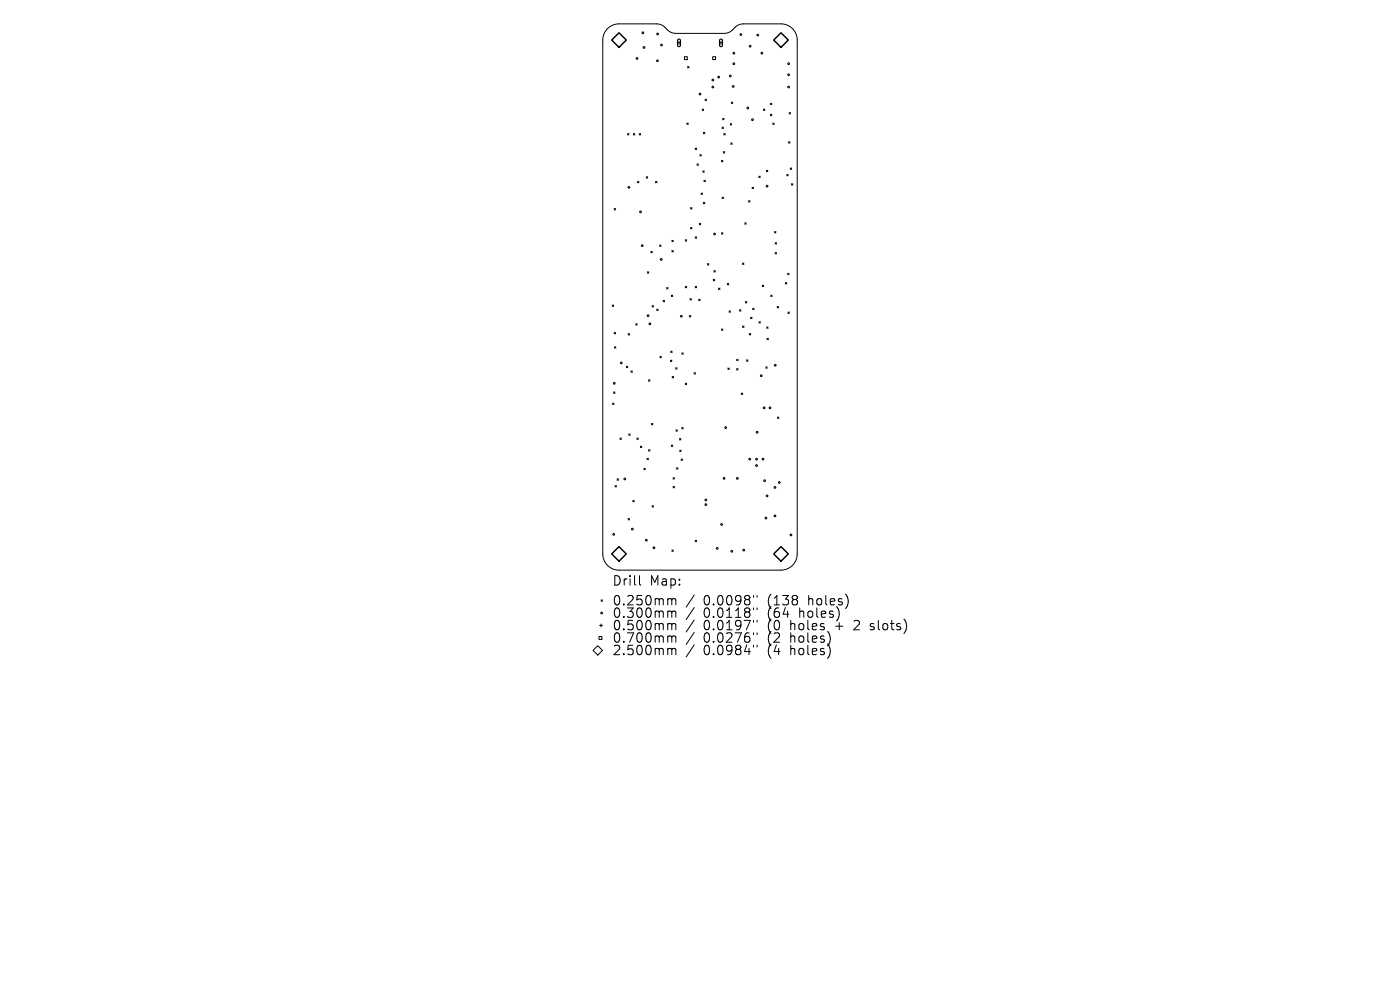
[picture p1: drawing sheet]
<svg xmlns="http://www.w3.org/2000/svg" width="297mm" height="210mm" viewBox="0 0 297 210" stroke-linecap="round" stroke-linejoin="round" font-family="sans-serif">
<defs><g id="words">
<g font-size="2.8">
<text x="129.8" y="124.5">Drill</text>
<text x="137.8" y="124.5">Map:</text>
<text x="129.8" y="128.7">0.250mm</text>
<text x="129.8" y="131.3">0.300mm</text>
<text x="149.3" y="128.7">0.0098&quot;</text>
<text x="149.3" y="131.3">0.0118&quot;</text>
<text x="163" y="128.7">(138</text>
<text x="163" y="131.3">(64</text>
<text x="169.9" y="131.3">holes)</text>
<text x="171.8" y="128.7">holes)</text>
<text x="129.8" y="134">0.500mm</text>
<text x="129.8" y="136.6">0.700mm</text>
<text x="149.3" y="134">0.0197&quot;</text>
<text x="149.3" y="136.6">0.0276&quot;</text>
<text x="163" y="134">(0</text>
<text x="163" y="136.6">(2</text>
<text x="167.9" y="134">holes</text>
<text x="167.9" y="136.6">holes)</text>
<text x="177.7" y="134">+</text>
<text x="181.9" y="134">2</text>
<text x="185.5" y="134">slots)</text>
<text x="129.8" y="139.3">2.500mm</text>
<text x="149.3" y="139.3">0.0984&quot;</text>
<text x="163" y="139.3">(4</text>
<text x="167.9" y="139.3">holes)</text>
</g>
</g></defs>
<g fill="none" stroke="#000" stroke-width=".21">
<path d="M129 5.9l.7-.4 1.2-.4h8.4a3.2 3.2 0 0 1 2.4 1.4l1 .5 .7 .1h10.2a3.3 3.3 0 0 0 2.6-1.5l1.3-.5h8.2a3.4 3.4 0 0 1 3.4 3.4v109a3.4 3.4 0 0 1-3.4 3.4h-34.4a3.4 3.4 0 0 1-3.4-3.4v-109l.2-1.2zM143.7 9.1h.7M144 8.8v.6M145.2 12h.6v.6h-.6zM145.9 14.1l.3 .3M146.2 14.1l-.3 .3M151.2 12h.6v.6h-.6zM152.6 9.1h.7M153 8.8v.6M133.1 28.3l.3 .3M133.4 28.3l-.3 .3M134.4 28.3l.3 .3"/>
<path d="M134.7 28.3l-.3 .3M135.2 38.5l.3 .3M135.5 38.5l-.3 .3M135.6 28.3l.3 .3M135.9 28.3l-.3 .3M137.1 37.5l.3 .3M137.4 37.5l-.3 .3M139.1 38.5l.3 .3M139.4 38.5l-.3 .3M145.7 26.1l.3 .3M146 26.1l-.3 .3M147.5 31.4l.3 .3"/>
<path d="M147.8 31.4l-.3 .3M147.9 34.8l.3 .3M148.2 34.8l-.3 .3M148.5 32.8l.3 .3M148.8 32.8l-.3 .3M149 23.1l.3 .3M149.1 36.2l.3 .4M149.2 28.1l.3 .3M149.3 23.1l-.3 .3M149.3 38.2l.3 .3M149.4 36.2l-.3 .4M149.5 28.1l-.3 .3"/>
<path d="M149.6 21l.3 .3M149.6 38.2l-.3 .3M149.9 21l-.3 .3M153 34l.4 .3M153.2 27l.3 .3M153.3 25.1l.3 .3M153.4 34l-.4 .3M153.4 32.2l.3 .3M153.5 27l-.3 .3M153.5 28.3l.4 .3M153.6 25.1l-.3 .3M153.7 32.2l-.3 .3"/>
<path d="M153.9 28.3l-.4 .3M154.9 26.2l.3 .3M155 30.3l.3 .3M155.2 21.6l.3 .4M155.2 26.2l-.3 .3M155.3 30.3l-.3 .3M155.5 21.6l-.3 .4M159.5 39.7l.4 .3M159.9 39.7l-.4 .3M161 37.4l.3 .3M161.3 37.4l-.3 .3M162 23.1l.3 .3"/>
<path d="M162.3 23.1l-.3 .3M162.6 36.1l.3 .3M162.9 36.1l-.3 .3M163.4 21.9l.3 .3M163.4 24.2l.3 .4M163.7 21.9l-.3 .3M163.7 24.2l-.3 .4M163.9 26.1l.3 .3M164.2 26.1l-.3 .3M166.9 37l.3 .3M167.2 37l-.3 .3M167.3 30.1l.3 .3"/>
<path d="M167.4 23.9l.3 .3M167.6 30.1l-.3 .3M167.6 35.6l.4 .3M167.7 23.9l-.3 .3M167.9 39l.3 .3M168 35.6l-.4 .3M168.2 39l-.3 .3M130.3 44.2l.3 .3M130.6 44.2l-.3 .3M137.3 57.7l.3 .3M137.6 57.7l-.3 .3M138.1 53.3l.3 .3"/>
<path d="M138.4 53.3l-.3 .3M139.9 52l.3 .3M140.2 52l-.3 .3M142.5 53.1l.3 .3M142.5 51l.3 .3M142.8 53.1l-.3 .3M142.8 51l-.3 .3M145.4 50.8l.3 .4M145.7 50.8l-.3 .4M146.5 44l.3 .4M146.5 48.2l.3 .4M146.8 44l-.3 .4"/>
<path d="M146.8 48.2l-.3 .4M147.5 50.2l.3 .3M147.8 50.2l-.3 .3M148.3 47.4l.4 .3M148.7 47.4l-.4 .3M148.7 40.9l.3 .4M149 40.9l-.3 .4M149.2 42.9l.3 .3M149.5 42.9l-.3 .3M150.1 55.9l.3 .3M150.4 55.9l-.3 .3M151.3 59.3l.3 .3"/>
<path d="M151.4 57.4l.3 .3M151.6 59.3l-.3 .3M151.7 57.4l-.3 .3M153 49.4l.4 .3M153.2 41.8l.3 .3M153.4 49.4l-.4 .3M153.5 41.8l-.3 .3M157.5 55.8l.3 .3M157.8 55.8l-.3 .3M158 47.3l.3 .3M158.3 47.3l-.3 .3M158.8 42.6l.3 .3"/>
<path d="M159.1 42.6l-.3 .3M164.3 49.1l.3 .3M164.4 51.5l.3 .3M164.4 53.6l.3 .3M164.6 49.1l-.3 .3M164.7 51.5l-.3 .3M164.7 53.6l-.3 .3M166.6 59.9l.3 .3M166.9 59.9l-.3 .3M167.1 58l.3 .3M167.4 58l-.3 .3M129.9 64.7l.3 .3"/>
<path d="M130.2 64.7l-.3 .3M130.3 70.5l.3 .3M130.3 73.5l.4 .4M130.6 70.5l-.3 .3M130.7 73.5l-.4 .4M132.9 77.7l.3 .3M133.2 77.7l-.3 .3M133.3 70.8l.3 .3M133.6 70.8l-.3 .3M133.8 78.7l.4 .3M134.2 78.7l-.4 .3M134.9 68.7l.3 .3"/>
<path d="M135.2 68.7l-.3 .3M138.3 64.8l.3 .3M138.6 64.8l-.3 .3M139.3 65.6l.3 .3M139.6 65.6l-.3 .3M140 75.6l.3 .3M140.3 75.6l-.3 .3M140.7 63.7l.3 .3M141 63.7l-.3 .3M141.4 61l.3 .3M141.7 61l-.3 .3M142.2 76.4l.3 .3"/>
<path d="M142.3 74.5l.3 .3M142.4 62.6l.3 .3M142.5 76.4l-.3 .3M142.6 74.5l-.3 .3M142.6 79.9l.3 .3M142.7 62.6l-.3 .3M142.9 79.9l-.3 .3M143.3 78l.3 .3M143.6 78l-.3 .3M144.6 74.8l.3 .4M144.9 74.8l-.3 .4M145.4 60.7l.3 .4"/>
<path d="M145.7 60.7l-.3 .4M146.2 66.9l.4 .3M146.4 63.3l.3 .4M146.6 66.9l-.4 .3M146.7 63.3l-.3 .4M147.2 79.1l.3 .3M147.5 60.7l.3 .4M147.5 79.1l-.3 .3M147.8 60.7l-.3 .4M148.2 63.5l.3 .3M148.5 63.5l-.3 .3M152.4 61.1l.3 .3"/>
<path d="M152.7 61.1l-.3 .3M153 69.8l.4 .3M153.4 69.8l-.4 .3M154.3 60.1l.3 .3M154.4 78.1l.3 .3M154.6 60.1l-.3 .3M154.7 65.9l.3 .3M154.7 78.1l-.3 .3M155 65.9l-.3 .3M156.3 76.2l.3 .3M156.3 78.2l.3 .3M156.6 76.2l-.3 .3"/>
<path d="M156.6 78.2l-.3 .3M156.9 65.7l.3 .3M157.2 65.7l-.3 .3M157.5 69.2l.3 .3M157.8 69.2l-.3 .3M158.1 64l.3 .3M158.4 76.3l.3 .3M158.4 64l-.3 .3M158.7 76.3l-.3 .3M159 70.7l.3 .3M159.2 67.3l.3 .3M159.3 70.7l-.3 .3"/>
<path d="M159.5 67.3l-.3 .3M159.7 65.4l.3 .3M160 65.4l-.3 .3M161 68.2l.3 .3M161.3 68.2l-.3 .3M161.7 60.5l.3 .3M162 60.5l-.3 .3M162.5 77.8l.3 .3M162.6 69.3l.3 .4M162.7 71.8l.3 .3M162.8 77.8l-.3 .3M162.9 69.3l-.3 .4"/>
<path d="M163 71.8l-.3 .3M163.5 62.6l.3 .3M163.8 62.6l-.3 .3M164.9 65l.3 .3M165.2 65l-.3 .3M167.2 66.2l.3 .3M167.5 66.2l-.3 .3M129.9 85.5l.4 .3M130.2 83.1l.3 .3M130.3 85.5l-.4 .3M130.5 83.1l-.3 .3M131.5 92.9l.3 .3"/>
<path d="M131.8 92.9l-.3 .3M133.4 92l.3 .4M133.7 92l-.3 .4M135.1 92.9l.3 .3M135.4 92.9l-.3 .3M135.9 94.6l.3 .4M136.2 94.6l-.3 .4M136.6 99.3l.3 .4M136.9 99.3l-.3 .4M137.2 97.2l.4 .3M137.6 97.2l-.4 .3M137.6 80.6l.3 .3"/>
<path d="M137.6 95.4l.3 .3M137.9 80.6l-.3 .3M137.9 95.4l-.3 .3M138.2 89.8l.3 .3M138.5 89.8l-.3 .3M142.4 94.4l.3 .3M142.7 94.4l-.3 .3M143.4 91.2l.3 .3M143.5 99.2l.3 .3M143.7 91.2l-.3 .3M143.8 99.2l-.3 .3M144.1 93l.3 .3"/>
<path d="M144.2 95.5l.3 .3M144.4 93l-.3 .3M144.5 97.4l.3 .3M144.5 95.5l-.3 .3M144.6 90.7l.3 .3M144.8 97.4l-.3 .3M144.9 90.7l-.3 .3M145.4 81.3l.3 .3M145.7 81.3l-.3 .3M157.3 83.4l.3 .3M157.6 83.4l-.3 .3M164.9 88.5l.3 .3"/>
<path d="M165.2 88.5l-.3 .3M130.5 103l.3 .3M130.8 103l-.3 .3M130.9 101.6l.3 .3M131.2 101.6l-.3 .3M133.2 110l.3 .3M133.5 110l-.3 .3M134.2 106.1l.4 .4M134.6 106.1l-.4 .4M138.3 107.3l.3 .3M138.6 107.3l-.3 .3M142.5 116.7l.3 .3"/>
<path d="M142.8 101.3l.3 .3M142.8 103.2l.3 .3M142.8 116.7l-.3 .3M143.1 101.3l-.3 .3M143.1 103.2l-.3 .3M147.5 114.6l.3 .3M147.8 114.6l-.3 .3M125.8 138l1-1 1 1-1 1zM127.1 135h.6v.6h-.6zM127.2 132.7h.6M127.5 127.2l.3 .4M127.5 132.4v.6"/>
<path d="M127.8 127.2l-.3 .4M135.7 122.1v1.7l.2 .3M141.9 127l.5 .1 .1 .2M141.9 129.6l.5 .1 .1 .2M141.9 132.3h.3l.3 .3M141.9 134.9l.5 .1 .1 .2M141.9 137.5l.5 .1 .1 .2M142.5 127.3l.3-.3 .5 .1 .1 1.2M142.5 127.3v1M142.5 129.9v1.1M142.5 132.6v1M142.5 135.2v1"/>
<path d="M142.5 137.8v1.1M142.5 129.9l.3-.3 .5 .1 .1 1.3M142.5 132.6l.3-.3 .5 .1 .1 1.2M142.5 135.2l.3-.3 .5 .1 .1 1.2M142.5 137.8l.3-.3 .5 .1 .1 1.3M147.3 126.2l-1.7 2.6M147.3 128.9l-1.7 2.5M147.3 131.5l-1.7 2.6M147.3 134.1l-1.7 2.6M147.3 136.8l-1.7 2.6M159.9 126.3v.4M159.9 129v.3"/>
<path d="M159.9 131.6v.4M159.9 134.2v.4M159.9 136.9v.4M160.6 126.3v.4M160.6 129v.3M160.6 131.6v.4M160.6 134.2v.4M160.6 136.9v.4M184.6 133.5l.2 .1M184.7 132.4v.4"/>
<circle cx="135.1" cy="12.4" r=".19"/>
<circle cx="136.4" cy="7" r=".19"/>
<circle cx="136.6" cy="10.1" r=".19"/>
<circle cx="139.5" cy="12.9" r=".19"/>
<circle cx="139.5" cy="7.2" r=".19"/>
<circle cx="140.3" cy="9.6" r=".19"/>
<circle cx="148.5" cy="19.9" r=".19"/>
<circle cx="151.2" cy="17" r=".19"/>
<circle cx="151.2" cy="18.5" r=".19"/>
<circle cx="152.5" cy="16.4" r=".19"/>
<circle cx="154.9" cy="16.1" r=".19"/>
<circle cx="155.6" cy="18.3" r=".19"/>
<circle cx="155.7" cy="11.3" r=".19"/>
<circle cx="155.7" cy="13.5" r=".19"/>
<circle cx="157.2" cy="7.3" r=".19"/>
<circle cx="159.1" cy="9.8" r=".19"/>
<circle cx="160.7" cy="7.5" r=".19"/>
<circle cx="161.6" cy="11.3" r=".19"/>
<circle cx="167.3" cy="18.5" r=".19"/>
<circle cx="167.3" cy="15.9" r=".19"/>
<circle cx="167.3" cy="13.5" r=".19"/>
<circle cx="133.4" cy="39.7" r=".19"/>
<circle cx="158.6" cy="22.9" r=".19"/>
<circle cx="159.6" cy="25.4" r=".19"/>
<circle cx="162.7" cy="39.5" r=".19"/>
<circle cx="135.9" cy="44.9" r=".19"/>
<circle cx="136.3" cy="52.1" r=".19"/>
<circle cx="140.3" cy="55" r=".19"/>
<circle cx="151.6" cy="49.6" r=".19"/>
<circle cx="131.8" cy="77" r=".19"/>
<circle cx="137.5" cy="67" r=".19"/>
<circle cx="137.9" cy="68.7" r=".19"/>
<circle cx="144.5" cy="67.1" r=".19"/>
<circle cx="161.5" cy="79.7" r=".19"/>
<circle cx="164.5" cy="77.5" r=".19"/>
<circle cx="130.3" cy="81.3" r=".19"/>
<circle cx="153.9" cy="90.7" r=".19"/>
<circle cx="159" cy="97.4" r=".19"/>
<circle cx="160.5" cy="98.8" r=".19"/>
<circle cx="160.5" cy="97.4" r=".19"/>
<circle cx="160.6" cy="91.7" r=".19"/>
<circle cx="161.9" cy="97.4" r=".19"/>
<circle cx="162.1" cy="86.5" r=".19"/>
<circle cx="163.3" cy="86.5" r=".19"/>
<circle cx="130.2" cy="113.4" r=".19"/>
<circle cx="132.5" cy="101.6" r=".19"/>
<circle cx="134.1" cy="112.2" r=".19"/>
<circle cx="137.1" cy="114.6" r=".19"/>
<circle cx="138.7" cy="116.2" r=".19"/>
<circle cx="149.7" cy="106.1" r=".19"/>
<circle cx="149.7" cy="107" r=".19"/>
<circle cx="152.2" cy="116.3" r=".19"/>
<circle cx="153.1" cy="111.3" r=".19"/>
<circle cx="153.6" cy="101.5" r=".19"/>
<circle cx="155.2" cy="116.9" r=".19"/>
<circle cx="156.4" cy="101.5" r=".19"/>
<circle cx="157.8" cy="116.7" r=".19"/>
<circle cx="162.2" cy="102" r=".19"/>
<circle cx="162.5" cy="109.9" r=".19"/>
<circle cx="162.7" cy="105.2" r=".19"/>
<circle cx="164.4" cy="103.4" r=".19"/>
<circle cx="164.4" cy="109.4" r=".19"/>
<circle cx="165.3" cy="102.3" r=".19"/>
<circle cx="167.8" cy="113.5" r=".19"/>
<circle cx="127.6" cy="130" r=".19"/>
</g>
<path d="M143.8 8.4l.3-.1 .3 .2v1.1l-.3 .3-.4-.3zM152.7 8.4l.4-.1 .2 .2v1.1l-.3 .3-.3-.3z" fill="none" stroke="#000" stroke-width=".25"/>
<path d="M129.8 8.5l1.5-1.5 1.6 1.5-1.6 1.5zM165.7 7l1.5 1.5-1.5 1.5-1.6-1.5zM129.8 117.5l1.5-1.5 1.6 1.5-1.6 1.6zM165.7 116l1.5 1.5-1.5 1.6-1.6-1.6z" fill="none" stroke="#000" stroke-width=".31"/>
<use href="#words"/>
</svg>
